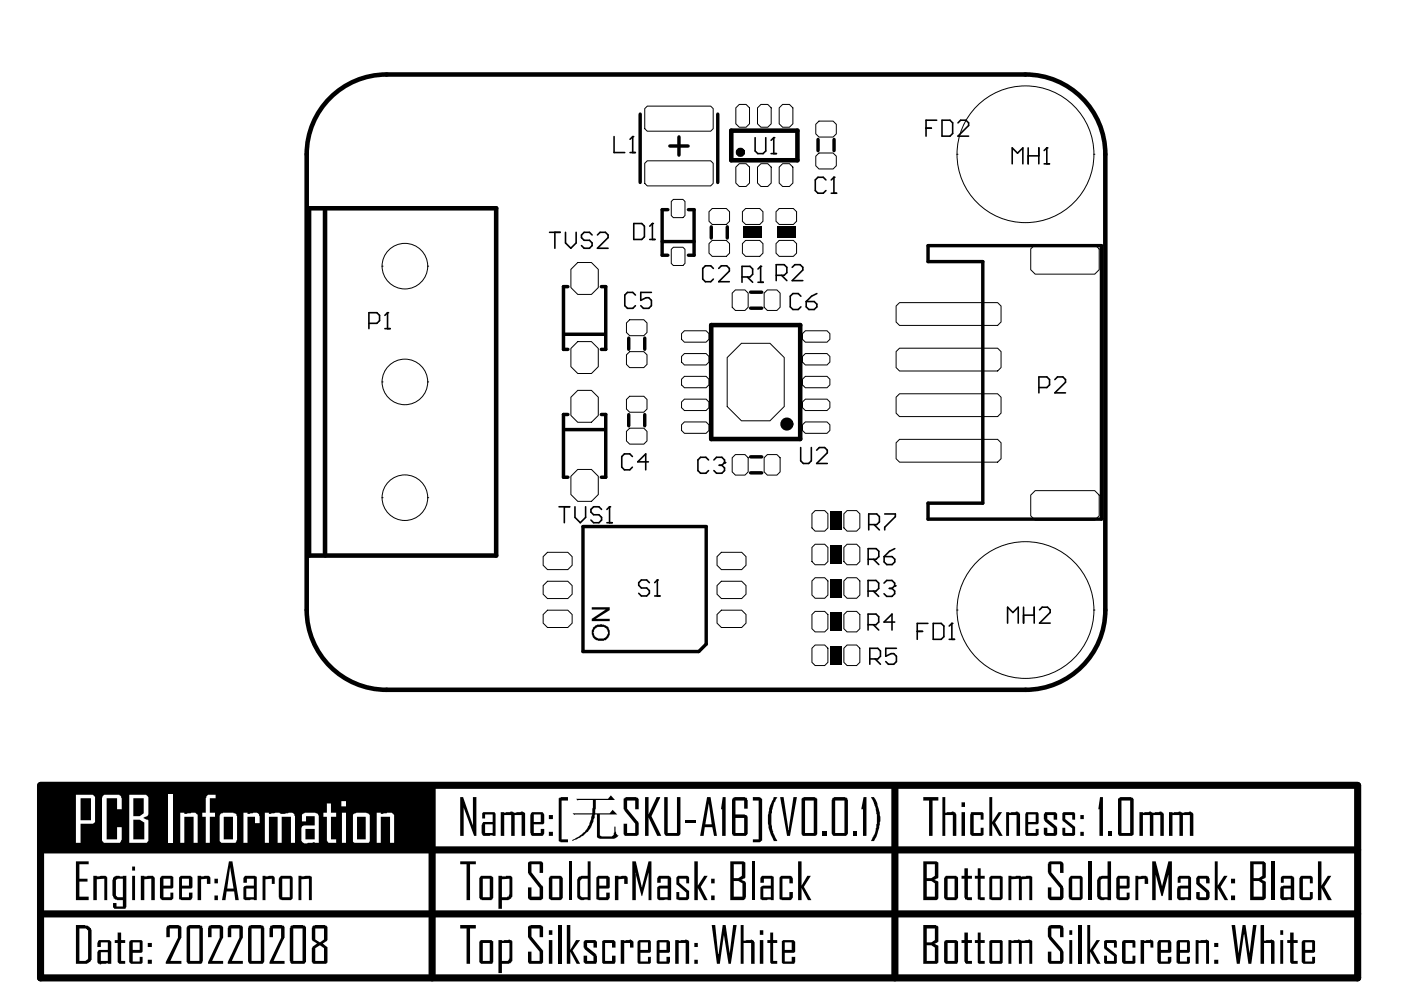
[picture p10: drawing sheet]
<svg xmlns="http://www.w3.org/2000/svg" width="297mm" height="210mm" viewBox="0 0 297 210" stroke-linecap="round" stroke-linejoin="round" font-family="sans-serif">
<path d="M8.6 166.6v40.7h279.3v-40.7M8.6 166.5h279.3M91.6 166.6v40.7M189.7 166.6v40.7M8.6 193.8h279.3M8.6 180.2h279.3" fill="none" stroke="#000" stroke-width="1.5"/>
<g fill="#000">
<path d="M16.1 182.6h2.7v.6h-2v3.1h1.8v.6h-1.8v3.2h2v.7h-2.7zM19.8 185.7h.7v.1l1.4-.1a.67 .67 0 0 1 .8 .6v4.5h-.6v-4.5l-1.6 .1v4.4h-.7zM29.9 185.7l1.2 .1a1.24 1.24 0 0 1 1.7 .4v4.6h-.7v-4.5l-1.5 .1v4.4h-.7zM41.9 185.7h.7v.1l1.1-.1a.67 .67 0 0 1 .9 .6v1.1h-.7v-1.1l-1.3 .1v4.4h-.7zM55.7 185.7h.6v.1l1.1-.1a.67 .67 0 0 1 .8 .6v1.1h-.6v-1.1l-1.3 .1v4.4h-.6zM63.3 185.7h.6v.1l1.2-.1a.69 .69 0 0 1 1 .5v4.6h-.6v-4.5l-1.6 .1v4.4h-.6zM24.9 197.7h.8v1.6h.8v.6h-.8v3.8h.8v.6h-1.2l-.4-.3v-4.1h-.6v-.6h.6zM35.4 196.4l.5-.3h1.9l.4 .1 .3 .4v2.2l-2.4 4.9h2.4v.6h-3.4v-.3l2.6-5.2v-1.9h-1.7v1.8h-.7v-2.1h.1zM44.2 196.4l.5-.3h2l.4 .1 .2 .4v2.2l-2.3 4.9h2.3v.6h-3.2v-.3l2.5-5.2v-1.9h-1.7v1.8h-.8zM48.4 196.4l.5-.3h2l.6 .4v2.3l-2.3 4.9h2.3v.6h-3.2v-.3l2.5-5.2v-1.9h-1.8v1.8h-.7zM57.3 196.4l.5-.2v-.1h1.9l.6 .4v2.3l-2.3 4.9h2.3v.6h-3.2v-.3l2.5-5.2v-1.9h-1.7v1.8h-.8z"/>
<path d="M24.1 185.9l.5-.2 .8 .1 1.4-.1v6.4a.49 .49 0 0 1-.6 .6h-1.9a.82 .82 0 0 1-.3-1.1v-.1h.7v.7h1.4v-1.4l-1.6-.1-.4-.2-.3-.6v-3.3zM24.6 186.6v3.3l.3 .3h1.2v-3.9h-1.2z"/>
<path d="M28 183.7h.6v.9h-.6zM28 185.7h.6v5.1h-.6z"/>
<path d="M34 185.9l.3-.2h1.8a.49 .49 0 0 1 .6 .6v1.8l-.2 .3h-1.8v1.8h1.4v-.9h.6v1.2l-.3 .3h-2l-.5-.4v-4.2zM34.7 186.3v1.5h1.4v-1.5z"/>
<path d="M38 186.1l.3-.4h1.9a.61 .61 0 0 1 .6 .6v1.8l-.2 .3h-2v1.8h1.5v-.9h.7v.9a.61 .61 0 0 1-.6 .6h-1.7l-.5-.2zM38.6 186.3v1.5h1.5v-1.5z"/>
<path d="M45.5 186.3h.7v1h-.7zM45.5 189.9h.7v.9h-.7z"/>
<path d="M48.5 182.6h.8l1.3 8.2h-.7l-.3-1.8h-1.6l-.2 1.8h-.7zM48.8 183.9l-.6 4.5h1.3z"/>
<path d="M51.6 186.1l.4-.4h1.8a.49 .49 0 0 1 .6 .6v4.5h-.6v-.1l-1.3 .1a.62 .62 0 0 1-.9-.4v-2.3l.1-.2 2.1-.1v-1.5h-1.5v.9h-.7zM52.2 188.4v1.8h1.6v-1.8z"/>
<path d="M59.2 186.1l.4-.4h1.8a.49 .49 0 0 1 .7 .6v4.2l-.4 .3h-2l-.3-.1-.3-.5v-3.9zM59.8 186.3v3.9h1.6v-3.9z"/>
<path d="M16.1 196.1h2v.1h.2a1.38 1.38 0 0 1 1.1 1v5.7a1.3 1.3 0 0 1-1.5 1.4h-1.8zM16.8 196.9v6.8h1.4v-.1a.66 .66 0 0 0 .5-.7v-5.2a.49 .49 0 0 0-.4-.7l-.1-.1z"/>
<path d="M20.8 199.6l.2-.3h2.2l.4 .4v4.6l-1-.1-1.5 .3-.5-.4v-2.3l.3-.4h2v-1.6h-1.5v1h-.8zM21.4 201.9v1.8h1.5v-1.8z"/>
<path d="M27.5 199.4l.3-.1h1.8a.49 .49 0 0 1 .6 .6v1.9l-.2 .2h-1.9v1.9h1.5v-1h.6v.8a.49 .49 0 0 1-.6 .6h-1.8l-.4-.3v-4.3zM28.1 199.8v1.6h1.5v-1.6z"/>
<path d="M31.3 199.9h.9v.9h-.9zM31.3 203.5h.9v.8h-.9z"/>
<path d="M39.7 196.4l.5-.3h2.2v.1a.43 .43 0 0 1 .5 .5h.1v7.2l-.4 .4h-2.7l-.3-.3v-7.4h.1zM40.3 196.9v6.8h2v-6.8z"/>
<path d="M52.7 196.4l.5-.3h2.2v.1l.5 .2 .1 .3v7.2l-.3 .4h-2.7l-.4-.4v-7.2zM53.3 196.9v6.8h2v-6.8z"/>
<path d="M61.6 196.4l.5-.2v-.1h2.2v.1h.3l.3 .4v7.1a.61 .61 0 0 1-.6 .6h-2.5l-.2-.2-.2-.4v-7h.2zM62.2 196.9v6.8h1.9v-6.8z"/>
<path d="M66.2 196.4l.5-.2v-.1h2.2l.5 .4v2.8l-.1 .3-.9 .5 1 .7v3.1a.47 .47 0 0 1-.6 .4h-2.3l-.4-.3v-3l.3-.3 .8-.6-.8-.5-.3-.4v-2.5zM66.8 196.9v2.3l1 .6 .9-.6v-2.3zM66.8 201v2.7h1.9v-2.7l-.9-.6z"/>
</g>
<path d="M8.6 166.9h82.5v13.3h-82.5z" fill-rule="evenodd" fill="#000"/>
<g fill="#fff">
<path d="M21.8 168.8l.3-.3h3a.8 .8 0 0 1 .7 .7v2.4h-1v-2.4h-2.2v8.8h2.2v-2.6h1v2.7h-.1a.63 .63 0 0 1-.8 .6h-2.9l-.4-.5v-9.1z"/>
<path d="M35.8 168.5h.8v10.2h-.8z"/>
<path d="M38.2 172.3h.9v.3l1.6-.3a.88 .88 0 0 1 1.2 .6v5.8h-.9v-5.5h-1.9v5.5h-.9z"/>
<path d="M43.7 168.9l.4-.4h1.6v.7h-1.2v3.1h1.1v.9h-1.1v5.5h-.9v-5.5h-.7v-.9h.7v-3.1z"/>
<path d="M51.6 172.3h.9v.3l1.1-.2a.94 .94 0 0 1 1.5 .7v1.4h-1v-1.3h-1.6v5.5h-.9z"/>
<path d="M56.2 172.3h.8v.3l1.4-.3h.8l.3 .3 1.6-.2a.94 .94 0 0 1 1.4 .7v5.6h-.8v-5.5h-2v5.5h-.8v-5.5h-1.9v5.5h-.8z"/>
<path d="M69.3 170.4h.9v1.9h1.1v.9h-1.1v4.8h1.1v.7h-1.3a.64 .64 0 0 1-.7-.7v-4.8h-.7v-.9h.7z"/>
<path d="M79.9 172.3h.8v.3l1.6-.3a.86 .86 0 0 1 1.3 .8v5.6h-.9v-5.5h-2v5.5h-.8z"/>
<path d="M16.1 168.5h3.3a.87 .87 0 0 1 .8 .7v4.7a.64 .64 0 0 1-.8 .7h-2.3v4.1h-1zM17.1 169.2v4.7h2.2v-4.7z"/>
<path d="M27.4 168.5h3.6l.5 .5v3.7l-.3 .4-.8 .3 1.1 .5v4.2a.63 .63 0 0 1-.8 .6h-3.3zM28.3 169.2v3.9h1.3l.9-.7v-3.2zM28.3 173.8v4.2h2.3v-3.6l-1-.6z"/>
<path d="M46.7 172.6l.6-.3h2.2l.6 .4 .2 .4v5l-.3 .5-.1 .1h-2.6a.64 .64 0 0 1-.7-.7v-5.1zM47.4 173.2v4.8h2v-4.8z"/>
<path d="M64.1 172.6l.5-.3h2.2a.85 .85 0 0 1 .8 .9v5.5h-.9v-.1l-1.4 .1a.95 .95 0 0 1-1.4-.6v-2.3a.64 .64 0 0 1 .7-.8h2.1v-1.9h-1.8v1.1h-.9zM64.8 175.8v2.2h1.9v-2.2z"/>
<path d="M72.4 169.9h1v1.1h-1zM72.5 172.3h.9v6.4h-.9z"/>
<path d="M75 172.6l.6-.3h2.1a.85 .85 0 0 1 .7 .9v4.8a.56 .56 0 0 1-.1 .6 .56 .56 0 0 1-.6 .1h-2.1a.56 .56 0 0 1-.6-.1 .56 .56 0 0 1-.2-.6v-5.2zM75.7 173.2v4.8h1.8v-4.8z"/>
</g>
<g fill="#000">
<path d="M125.5 128.7h3.8v.7l-3 1.8h3v.5h-3.8v-.5l2.9-2h-2.9zM97.6 169h.6l2.1 6v-6h.7v8.2h-.5l-2.2-6v6h-.7zM106.2 172.2h.7v.1l1.1-.1a.95 .95 0 0 1 1.1 .1l1.1-.1a.68 .68 0 0 1 1.1 .5v4.5h-.7v-4.4h-1.5v4.4h-.7v-4.4h-1.5v4.4h-.7zM118.5 169.2l.4-.2h1.5v.7h-1.3v8.3h1.3v.6h-1.6l-.3-.3zM122.1 169.4h6.8l.6-.8 .9 1h-4.1v1.9l-.1 .2v.7h3.1l.6-.7 1 1h-3.7v4.4l.4 .2h1.9a.63 .63 0 0 0 .6-.7l.2-.1v-1.2h.2v.1a2.14 2.14 0 0 0 .5 1.7h.1l-.1 .2-.7 .5h-2.9a.68 .68 0 0 1-.8-.7v-4.4h-.4a9.3 9.3 0 0 1-1.6 3.7l-1.6 1.2-1.6 .7-.1-.2a6.7 6.7 0 0 0 3.7-3.3l.6-2.1h-3.7l-.1 .1-.4-.4h4.2l.1-2.8h-3.1l-.1 .1zM132.2 169.4l.5-.4h2.2l.5 .4v2.2h-.7v-1.9h-1.7v1.8l2.4 2.9v2.3a.47 .47 0 0 1-.6 .5h-2.1a.47 .47 0 0 1-.5-.6v-2h.8v2h1.7v-2l-2.5-3zM136.8 169h.7v3.7l1.7-3.7h.8l-1.9 4.1 2.1 4.1h-.9l-1.8-3.9v3.9h-.7zM140.8 169h.8v7.6h1.9v-7.6h.8v7.6a.49 .49 0 0 1-.7 .6h-2.4l-.4-.5zM145.4 173.8h2.2v.6h-2.2zM153.2 169h.6v8.2h-.7v-5.6h-.2zM159.6 169h1.5l.5 .5v8.7l-.5 .4h-1.5v-.6h1.3v-8.3h-1.3zM164 169h.8l-.4 .9a7.1 7.1 0 0 0-.8 4.1v.2a6.9 6.9 0 0 0 .9 3.6l.3 .5h-.8a8.9 8.9 0 0 1-.1-8.8z"/>
<path d="M165.4 169h.7l1 7.1 1.1-7.1h.8l-1.5 8.2h-.6zM174.4 176.4h.8v.8h-.8zM180.9 176.4h.7v.8h-.7zM183.1 169h.6v8.2h-.7v-5.6h-.4zM184.7 169h.6a11.6 11.6 0 0 1 1.4 5.2l-.3 .9a8.3 8.3 0 0 1-1.1 3.2h-.6v-.1a9.3 9.3 0 0 0 .9-7.1zM195.8 169h3.1v.7h-1.2v7.5h-.7v-7.5h-1.2zM199.8 169h.6v3.3l1-.1a1.13 1.13 0 0 1 1.2 .1l.2 .4v4.5h-.8v-4.4h-1.6v4.4h-.6zM205.8 172.3l.1-.1h2a.49 .49 0 0 1 .6 .6v1h-.6v-1h-1.5v3.8h1.5v-1.1h.6v1.1a.49 .49 0 0 1-.6 .6h-1.8l-.4-.3v-4.2zM209.8 169h.6v5.3l1.3-2.1h.8l-1.5 2.2 1.6 2.8h-.8l-1.4-2.6v2.6h-.6zM213.3 172.2h.6v.1l1.3-.1a.76 .76 0 0 1 .9 .1v.3h.2v4.6h-.8v-4.4h-1.6v4.4h-.6zM221.6 172.2h2.2l.3 .4v1.2h-.7v-1h-1.4v.9l2 1.6 .1 1.3a.49 .49 0 0 1-.6 .6h-1.8l-.4-.3v-1.4h.7v1.1h1.4v-1l-2-1.6-.1-1.3zM225.2 172.4l.3-.2h1.8a.49 .49 0 0 1 .6 .6v1h-.6v-1h-1.4v.9l1.9 1.4 .1 1.5a.49 .49 0 0 1-.6 .6h-1.4a.49 .49 0 0 1-.7-.6v-1.1h.7v1.1h1.4v-1l-1.9-1.4-.2-.3z"/>
<path d="M233.2 169h.6v8.2h-.7v-5.6h-.2zM235.1 176.4h.7v.8h-.7zM241.6 172.2l1 .1 1.4-.2 .3 .2h.5l1.5-.2 .3 .2 .1 .3v4.6h-.7v-4.4h-1.5v4.4h-.7v-4.4h-1.5v4.4h-.7zM247.9 172.2l.9 .1 1.5-.2 .3 .2h.4l1.5-.2 .4 .2 .1 .3v4.6h-.7v-4.4h-1.5v4.4h-.7v-4.4h-1.5v4.4h-.7zM97.6 182.6h3.3v.6h-1.2v7.6h-.8v-7.6h-1.3zM97.6 196.1h3.3v.8h-1.2v7.4h-.8v-7.4h-1.3zM111.9 182.9l.4-.3h2.2a.49 .49 0 0 1 .6 .6v1.9h-.7v-1.9h-1.7v1.8l2.4 3v2.2a.61 .61 0 0 1-.6 .6h-1.9a.61 .61 0 0 1-.7-.6v-2.1h.8v2h1.7v-1.8l-2.5-3.2zM120.5 182.6h.7v8.2h-.7zM130.4 185.7h.7v.1l1.1-.1a.67 .67 0 0 1 .9 .6v1.1h-.8v-1.1l-1.2 .1v4.4h-.7zM134.1 182.6h.7l1.4 5.5 1.3-5.5h.6v8.2h-.6v-5.8l-1.3 5h-.2l-1.3-5 .1 .4v5.4h-.7zM143.4 186.1l.4-.4h1.7a.49 .49 0 0 1 .6 .6v1h-.6v-1h-1.5v.9l2.1 1.7v1.6l-.4 .3h-1.8l-.5-.2v-1.5h.6v1.1h1.5v-.9l-2.1-1.8zM147.2 182.6h.7v5.2l1.4-2.1h.7l-1.4 2.3 1.4 2.8h-.7l-1.4-2.5v2.5h-.7z"/>
<path d="M150.9 196.1h.7l.8 6.5 .8-6.5h.6l.9 6.5 .7-6.5h.8l-1.2 8.2h-.5l-1-6.6-.9 6.6h-.6zM159.4 182.6h.6v8.2h-.6zM165.3 186.1l.3-.4h2l.4 .2 .1 1.4h-.7v-1h-1.5v3.9h1.5v-1.1h.7v1.3l-.2 .3-.3 .1h-1.8l-.5-.2zM169.2 182.6h.7v5.2l1.3-2.1h.7l-1.5 2.3 1.6 2.8h-.7l-1.4-2.5v2.5h-.7zM204.5 184.1h.7v1.6h.9v.6h-.9v3.9h.9v.6h-1l-.4-.1-.2-.3v-4.1h-.6v-.6h.6zM207.3 184.1h.6v1.6h.9v.6h-.9v3.9h.9v.6h-1l-.5-.2v-4.3h-.6v-.6h.6zM213.8 185.7h.6v.1l2-.1 .2 .2 1.4-.2a.62 .62 0 0 1 .9 .5v4.6h-.7v-4.5l-1.6 .1v4.4h-.6v-4.5l-1.6 .1v4.4h-.6zM222.3 182.9l.2-.3h2.5l.5 .5v2h-.7v-1.9h-1.9v1.8l2.5 2.9 .1 .4v2.1l-.5 .4h-2.3l-.5-.4v-2.3h.7v2h1.9v-1.8l-2.5-3-.1-.3v-1.9h.1zM230.8 182.6h.7v8.2h-.7zM240.7 185.7h.6v.1l1.1-.1a.87 .87 0 0 1 1 .6v1.1h-.7v-1.1l-1.4 .1v4.4h-.6zM244.3 182.6h.7l1.4 5.5 1.3-5.5h.8v8.2h-.8v-5.6l.2-.2-1.4 5h-.2l-1.4-5 .1 .1v5.7h-.7zM253.8 185.9l.2-.2h2l.5 .5v1.1h-.8v-1h-1.3v.9l2.1 1.9v1.3l-.5 .4h-1.9l-.5-.3v-1.4h.8v1.1h1.3v-.9l-2.1-1.9z"/>
<path d="M257.6 182.6h.6v5.2l1.3-2.1h.8l-1.5 2.3 1.6 2.8h-.8l-1.4-2.5v2.5h-.6zM261.1 196.1h.8l.7 6.5 .9-6.5h.6l.8 6.5 .8-6.5h.7l-1.1 8.2h-.6l-.9-6.6-1 6.6h-.6zM269.6 182.6h.7v8.2h-.7zM275.6 185.9l.3-.2h1.8a.49 .49 0 0 1 .6 .6v1h-.6v-1h-1.5v3.9h1.5v-1.1h.6v1.1a.61 .61 0 0 1-.6 .6h-1.7l-.5-.4v-4.2zM279.4 182.6h.8v5.2l1.3-2.1h.8l-1.5 2.3 1.6 2.8h-.9l-1.3-2.5v2.5h-.8zM111.9 196.5l.7-.4h2l.5 .4v2.2h-.7v-1.8h-1.7v1.7l2.4 2.9v2.4a.47 .47 0 0 1-.6 .4h-2.1a.47 .47 0 0 1-.5-.6v-1.9h.8v1.9h1.7v-1.9l-2.5-3.1zM118.3 196.1h.8v8.2h-.8zM120.2 196.1h.7v5.3l1.2-2.1h.9l-1.6 2.2 1.6 2.8h-.7l-1.4-2.5v2.5h-.7zM123.9 199.4l.2-.1h2.1l.4 .4v1.2h-.8v-1h-1.3v.9l1.9 1.6 .2 1.3a.49 .49 0 0 1-.6 .6h-1.9l-.4-.3v-1.4h.8v1.1h1.3v-.9l-1.8-1.5-.3-.4zM127.7 199.6l.2-.3h2.2l.4 .4v1.2h-.7v-1h-1.5v3.8h1.5v-1.1h.7v1.1a.49 .49 0 0 1-.6 .6h-1.6a.49 .49 0 0 1-.6-.6zM131.6 199.3h.7v.1l1-.1a.78 .78 0 0 1 1 .5v1.1h-.7v-1h-1.3v4.4h-.7zM143.2 199.3h.7v.1l1.1-.1a.76 .76 0 0 1 1 .1l.1 .2v4.7h-.7v-4.4h-1.5v4.4h-.7z"/>
<path d="M157 196.1h.7v3.3l1.4-.1a.7 .7 0 0 1 .9 .5v4.5h-.7v-4.4h-1.6v4.4h-.7zM163.3 197.7h.6v1.6h.9v.6h-.9v3.8h.9v.6h-1.2l-.3-.2v-4.2h-.6v-.6h.6zM204.5 197.7h.7v1.6h.9v.6h-.9v3.8h.9v.6h-1.3l-.3-.4v-4h-.6v-.6h.6zM207.3 197.7h.6v1.6h.9v.6h-.9v3.8h.9v.6h-1.3l-.2-.2v-4.2h-.6v-.6h.6zM213.8 199.3h.6v.1l1.5-.2 .6 .2 1.6-.2 .5 .1 .3 .3v4.7h-.7v-4.4h-1.6v4.4h-.6v-4.4h-1.6v4.4h-.6zM222.3 196.4l.5-.3h2.1v.1l.5 .2 .1 2.3h-.7v-1.8h-1.9v1.7l2.3 2.7 .3 .5v2.1l-.4 .4h-2.6l-.3-.4v-2.1h.7v1.9h1.9v-1.9l-2.4-2.7-.2-.5zM228.6 196.1h.7v8.2h-.7zM230.5 196.1h.6v5.3l1.4-2.1h.7l-1.4 2.2 1.6 2.8h-.8l-1.5-2.5v2.5h-.6zM234.1 199.6l.2-.3h1.9a.49 .49 0 0 1 .6 .6v1h-.6v-1h-1.5v.9l2.1 1.7v1.2a.49 .49 0 0 1-.6 .6h-1.9l-.2-.2v-1.5h.6v1.1h1.5v-.9l-2-1.5-.1-.3zM238 199.4l.3-.1h1.8a.49 .49 0 0 1 .6 .6v1h-.6v-1h-1.5v3.8h1.5v-1.1h.6v1.1a.49 .49 0 0 1-.6 .6h-1.8l-.4-.3v-4.3zM241.8 199.3l1.1 .1 1.1-.2 .5 .4v1.3h-.6v-1h-1.3v4.4h-.8zM253.5 199.3h.6v.1l1.5-.1a.55 .55 0 0 1 .7 .5v4.5h-.6v-4.4h-1.6v4.4h-.6z"/>
<path d="M267.3 196.1h.7v3.3l1.1-.1a.76 .76 0 0 1 1 .1l.1 .2v4.7h-.7v-4.4h-1.5v4.4h-.7zM273.5 197.7h.8v1.6h.8v.6h-.8v3.8h.8v.6h-1.3l-.3-.2v-4.2h-.6v-.6h.6z"/>
<path d="M125.7 133l.1-.1a2.71 2.71 0 0 1 2.6-.3v.1a.85 .85 0 0 1 .7 .8 1.79 1.79 0 0 1-.3 1.9 1.79 1.79 0 0 1-1.9 .5 1.81 1.81 0 0 1-1.2-2.7zM126 133.5a1.37 1.37 0 0 0 .2 1.5 1.37 1.37 0 0 0 1.5 .4 1.34 1.34 0 0 0 .8-2.2h-.1a2.6 2.6 0 0 0-2-.2z"/>
<path d="M102.2 172.4l.3-.2h1.9a.49 .49 0 0 1 .7 .6v4.4h-.7v-.1l-1.3 .1a.62 .62 0 0 1-.9-.5h-.1l.1-2.2 .3-.2h1.9v-1.6h-1.5v.8h-.7zM102.9 174.8v1.8h1.5v-1.8z"/>
<path d="M112.6 172.4l.2-.2h2.2l.3 .2 .1 .3v1.8l-.3 .3h-1.9v1.8h1.4v-.8h.8v.9l-.4 .5h-2.2l-.2-.2-.2-.4v-3.9h.2zM113.2 172.7v1.6h1.4v-1.6z"/>
<path d="M116.4 172.8h.8v.9h-.8zM116.4 176.4h.8v.8h-.8z"/>
<path d="M149.9 169h.8l1.3 8.2h-.6l-.4-1.8h-1.6l-.2 1.8h-.8zM150.3 170.4l-.8 4.4h1.4z"/>
<path d="M155.3 169.2l.4-.2h2.2l.5 .2 .1 2.3h-.7v-1.8h-1.9v3h2l.4 .1 .2 .4v3.7l-.4 .3h-2.5l-.4-.3v-7.4h.1zM155.9 173.4v3.2h1.9v-3.2z"/>
<path d="M169.9 169.4l.5-.4h2.4l.5 .4v7.2a.49 .49 0 0 1-.7 .6h-2.2a.47 .47 0 0 1-.5-.6zM170.7 169.7v6.9h1.8v-6.9z"/>
<path d="M176.5 169.2l.3-.2h2.4l.5 .2 .1 .4v7a.61 .61 0 0 1-.6 .6h-2.5l-.4-.5v-7.1zM177.1 169.7v6.9h1.9v-6.9z"/>
<path d="M203.9 170.1h.7v1h-.7zM203.9 172.2h.7v5h-.7z"/>
<path d="M217.5 172.3l.1-.1h2a.49 .49 0 0 1 .6 .6v1.7l-.2 .3h-2v1.8h1.6v-.8h.6v.8a.49 .49 0 0 1-.6 .6h-1.6a.49 .49 0 0 1-.6-.6v-4zM218 172.7v1.6h1.6v-1.6z"/>
<path d="M229.1 172.8h.7v.9h-.7zM229.1 176.4h.7v.8h-.7z"/>
<path d="M237 169.4l.5-.4h2.4l.5 .4v7.3a.47 .47 0 0 1-.7 .5h-2.2a.47 .47 0 0 1-.5-.6zM237.8 169.7v6.9h1.8v-6.9z"/>
<path d="M101.7 185.9l.3-.2h2a.61 .61 0 0 1 .6 .6v3.9a.61 .61 0 0 1-.6 .6h-1.9l-.5-.4v-4.2zM102.4 186.3v3.9h1.4v-3.9z"/>
<path d="M105.7 185.7h.7v.1l1.4-.1a.67 .67 0 0 1 .8 .6v3.8l-.3 .5-.5 .2h-1.4v1.9h-.7zM106.4 186.4v3.8h1.1l.4-.2 .1-.4v-3.3z"/>
<path d="M116.4 197.2h.7v1h-.7zM116.4 199.3h.7v5h-.7z"/>
<path d="M116.5 185.9l.2-.2h2.1l.4 .2 .1 .3v4.2l-.2 .3-.3 .1h-1.9l-.5-.3v-4.3zM117.1 186.3v3.9h1.5v-3.9z"/>
<path d="M124.6 182.6h.6v8.2l-1-.1a1.37 1.37 0 0 1-1.8-.6v-3.7l.2-.5 .7-.2h1.3zM123 186.7v2.9a.74 .74 0 0 0 1.1 .6h.5v-3.9h-1.2z"/>
<path d="M126.4 186.1l.4-.4h1.9a.61 .61 0 0 1 .6 .6v1.8l-.3 .3h-1.9v1.8h1.4v-.9h.8v.9a.61 .61 0 0 1-.6 .6h-1.8l-.5-.2zM127.1 186.3v1.5h1.4v-1.5z"/>
<path d="M139.5 185.9l.2-.2h2.1l.5 .5v4.6h-.7v-.1l-1.3 .1a.72 .72 0 0 1-1-.6v-2.1l.5-.3h1.8v-1.5h-1.5v.9h-.8zM140 188.4v1.8h1.6v-1.8z"/>
<path d="M150.8 186.3h.7v1h-.7zM150.8 189.9h.7v.9h-.7z"/>
<path d="M154.8 182.6h2.6a.49 .49 0 0 1 .6 .6v2.9l-.8 .5 .7 .2 .2 .4v3l-.1 .4-.3 .2h-2.9zM155.6 183.2v3h1l.7-.5v-2.5zM155.6 186.8v3.3h1.8v-2.8l-.8-.5z"/>
<path d="M161.1 197.2h.7v1h-.7zM161.1 199.3h.7v5h-.7z"/>
<path d="M161.2 186.1l.4-.4h1.8a.49 .49 0 0 1 .6 .6v4.5h-.6v-.1l-1.2 .1a.69 .69 0 0 1-1-.4v-2.3l.5-.3h1.7v-1.5h-1.4v.9h-.8zM161.8 188.4v1.8h1.6v-1.8z"/>
<path d="M195.8 182.6h2.5a.49 .49 0 0 1 .6 .6v2.9l-.8 .5 .8 .3v3.3a.49 .49 0 0 1-.6 .6h-2.5zM196.5 183.2v3h1l.7-.5v-2.5zM196.5 186.8v3.3h1.7v-2.8l-.7-.5z"/>
<path d="M200.3 185.9l.2-.2h2a.61 .61 0 0 1 .6 .6v3.9a.61 .61 0 0 1-.6 .6h-1.8l-.5-.4v-4.2zM200.9 186.3v3.9h1.5v-3.9z"/>
<path d="M209.8 186.1l.3-.4h1.9a.49 .49 0 0 1 .6 .6v4.2l-.4 .3h-1.9l-.5-.2zM210.4 186.3v3.9h1.6v-3.9z"/>
<path d="M226.7 197.2h.6v1h-.6zM226.7 199.3h.6v5h-.6z"/>
<path d="M226.7 186.1l.4-.4h1.8a.49 .49 0 0 1 .6 .6v4.2l-.3 .3h-2l-.5-.2-.1-.4v-3.9zM227.3 186.3v3.9h1.6v-3.9z"/>
<path d="M234.8 182.6h.8v8.2l-1.4-.1a1.05 1.05 0 0 1-1.1 0 1.05 1.05 0 0 1-.5-1v-3.1l.1-.3a.94 .94 0 0 1 1-.6h1.1zM233.4 186.6v3a.63 .63 0 0 0 .7 .6h.7v-3.9h-1.1z"/>
<path d="M236.8 185.9l.2-.2h1.9a.49 .49 0 0 1 .6 .6v1.8l-.2 .3h-1.9v1.8h1.5v-.9h.6v1.2l-.4 .3h-1.9l-.5-.4v-4.2zM237.4 186.3v1.5h1.5v-1.5z"/>
<path d="M249.7 186.1l.4-.4h2.1l.3 .4v4.7l-1.2-.1a1.24 1.24 0 0 1-1.7-.3l.1-2.4 .5-.2h1.7v-1.5h-1.6v.9h-.6zM250.3 188.4v1.8h1.6v-1.8z"/>
<path d="M261 186.3h.9v1h-.9zM261 189.9h.9v.9h-.9z"/>
<path d="M265.1 182.6h2.9l.4 .4v3.1l-.9 .5 .9 .3v3.6l-.5 .3h-2.8zM265.8 183.2v3h1.1l.7-.5v-2.5zM265.8 186.8v3.3h1.8v-2.8l-.7-.5z"/>
<path d="M271.4 197.2h.7v1h-.7zM271.4 199.3h.7v5h-.7z"/>
<path d="M271.7 185.8l.2-.1h1.9a.61 .61 0 0 1 .6 .6v4.5h-.7v-.1l-1.3 .1a.68 .68 0 0 1-1-.6v-1.9l.2-.3 .5-.2h1.6v-1.5h-1.5v.9h-.6zM272.2 188.4v1.8h1.5v-1.8z"/>
<path d="M101.7 199.4l.3-.1h2a.61 .61 0 0 1 .6 .6v3.8a.49 .49 0 0 1-.6 .6h-2l-.4-.3v-4.3zM102.4 199.9v3.8h1.4v-3.8z"/>
<path d="M105.7 199.3h.7v.1l1.1-.1a.76 .76 0 0 1 1 .1l.1 .2v3.6a.92 .92 0 0 1-1.1 1.1h-1.1v2h-.7zM106.4 199.9v3.8h1.2l.4-.5v-3.3z"/>
<path d="M135.3 199.4l.2-.1h1.9a.49 .49 0 0 1 .6 .6v1.9l-.2 .2h-2v1.9h1.6v-1h.6v.8a.49 .49 0 0 1-.6 .6h-1.6a.49 .49 0 0 1-.6-.6v-4zM135.8 199.8v1.6h1.6v-1.6z"/>
<path d="M139.2 199.6l.3-.3h2.2l.4 .4v2.1l-.3 .2h-2v1.9h1.5v-1h.8v.8a.49 .49 0 0 1-.7 .6h-1.9l-.3-.2zM139.8 199.8v1.6h1.5v-1.6z"/>
<path d="M147.2 199.9h.7v.9h-.7zM147.2 203.5h.7v.8h-.7z"/>
<path d="M165.8 199.6l.2-.3h2.2l.4 .4v2.1l-.3 .2h-1.9v1.9h1.5v-1h.7v.8a.49 .49 0 0 1-.6 .6h-1.6a.49 .49 0 0 1-.6-.6zM166.4 199.8v1.6h1.5v-1.6z"/>
<path d="M195.8 196.1h2.7l.4 .4v3.2l-.8 .4 .8 .4v3.4a.47 .47 0 0 1-.6 .4h-2.5zM196.5 196.9v2.9h1l.7-.5v-2.4zM196.5 200.4v3.3h1.7v-2.8l-.7-.5z"/>
<path d="M200.3 199.4l.2-.1h2a.61 .61 0 0 1 .6 .6v3.8a.49 .49 0 0 1-.6 .6h-2l-.3-.3v-4.3zM200.9 199.9v3.8h1.5v-3.8z"/>
<path d="M209.8 199.6l.2-.3h2a.49 .49 0 0 1 .6 .6v3.8a.49 .49 0 0 1-.6 .6h-1.6a.49 .49 0 0 1-.6-.6zM210.4 199.9v3.8h1.6v-3.8z"/>
<path d="M245.5 199.6l.3-.3h2.2l.2 .3 .1 .2v2l-.2 .2h-2v1.9h1.5v-1h.7v1l-.3 .4h-2.2l-.3-.2-.1-.2v-4.1zM246.1 199.8v1.6h1.5v-1.6z"/>
<path d="M249.6 199.4l.2-.1h1.9a.49 .49 0 0 1 .6 .6v1.9l-.3 .2h-1.8v1.9h1.5v-1h.6v.8a.49 .49 0 0 1-.6 .6h-2l-.3-.2v-4.4zM250.2 199.8v1.6h1.5v-1.6z"/>
<path d="M257.4 199.9h.9v.9h-.9zM257.4 203.5h.9v.8h-.9z"/>
<path d="M276.1 199.4l.3-.1h1.8a.49 .49 0 0 1 .6 .6v1.9l-.2 .2h-1.9v1.9h1.5v-1h.6v.8a.49 .49 0 0 1-.6 .6h-1.8l-.4-.3v-4.3zM276.7 199.8v1.6h1.5v-1.6z"/>
<circle cx="134.1" cy="29" r=".17"/>
<circle cx="164.1" cy="29.2" r=".17"/>
<circle cx="176.8" cy="37.6" r=".17"/>
<circle cx="221.9" cy="31.4" r=".17"/>
<circle cx="138.3" cy="47.4" r=".17"/>
<circle cx="161.3" cy="56.5" r=".17"/>
<circle cx="82.2" cy="66.3" r=".17"/>
<circle cx="153.6" cy="98.1" r=".17"/>
<circle cx="129.2" cy="107.4" r=".17"/>
<circle cx="139.4" cy="123" r=".17"/>
<circle cx="189.7" cy="124.2" r=".17"/>
<circle cx="201.8" cy="132.2" r=".17"/>
</g>
<g fill="none" stroke="#000" stroke-width=".21">
<path d="M136.7 23l.5-.5h13.5l.5 .5v4.3l-.5 .5h-13.5l-.5-.5zM136.7 34.6l.5-.5h13.5l.5 .5v4.3l-.5 .5h-13.5l-.5-.5zM156.7 22.1h1.5l.7 .8v3.4l-.7 .7h-1.5l-.7-.7v-3.4zM156.7 34.7h1.5l.7 .7v3.4l-.7 .7h-1.5l-.7-.7v-3.4zM160.6 22.9l.7-.8h1.5l.7 .8v3.4l-.7 .7h-1.5l-.7-.7zM160.6 35.4l.7-.7h1.5l.7 .7v3.4l-.7 .7h-1.5l-.7-.7zM165.2 22.9l.7-.8h1.5l.7 .8v3.4l-.7 .7h-1.5l-.7-.7zM165.2 35.4l.7-.7h1.5l.7 .7v3.4l-.7 .7h-1.5l-.7-.7zM173 33.1l.6-.7h3l.7 .7v2l-.7 .7h-3l-.6-.7zM173 26.4l.6-.7h3l.7 .7v2l-.7 .7h-3l-.6-.7zM202.9 32.7h.1M202.9 32.7a14.5 14.5 0 0 0 14.5 14.5 14.5 14.5 0 0 0 14.5-14.5"/>
<path d="M202.9 32.7a14.5 14.5 0 0 1 14.5-14.5 14.5 14.5 0 0 1 14.5 14.5M231.9 32.7h.1M81 56.4h.1M81 56.4a4.8 4.8 0 0 0 4.8 4.9 4.8 4.8 0 0 0 4.9-4.9M81 56.4a4.8 4.8 0 0 1 4.8-4.8 4.8 4.8 0 0 1 4.9 4.8M90.7 56.4h.1M121 57.1l1.5-1.4h2.9l1.4 1.4v3.9l-1.4 1.4h-2.9l-1.5-1.4zM142.3 52.9l.5-.5h2l.4 .5v3l-.4 .4h-2l-.5-.4zM142.3 42.7l.5-.4h2l.4 .4v3l-.4 .4h-2l-.5-.4zM150.3 44.9l.7-.7h3l.7 .7v2l-.7 .7h-3l-.7-.7zM151 51h3l.7 .7v2l-.7 .7h-3l-.7-.7v-2zM157.4 51.7l.7-.7h3l.7 .7v2l-.7 .7h-3l-.7-.7z"/>
<path d="M157.4 44.9l.7-.7h3l.7 .7v2l-.7 .7h-3l-.7-.7zM164.5 44.9l.7-.7h3l.7 .7v2l-.7 .7h-3l-.7-.7zM165.2 51h3l.7 .7v2l-.7 .7h-3l-.7-.7v-2zM218.5 52.8l1-1h12.6l.9 1v4.4l-.9 .9h-12.6l-1-.9zM121 73.9l1.5-1.5h2.9l1.4 1.5v3.8l-1.4 1.5h-2.9l-1.5-1.5zM132.8 68.5l.7-.7h3l.7 .7v2l-.7 .7h-3l-.7-.7zM132.8 75.2l.7-.6h3l.7 .6v2.1l-.7 .6h-3l-.7-.6zM145.1 79.8h4.6l.6 .6v1.2l-.6 .6h-4.6l-.6-.6v-1.2zM145.1 70.1h4.6l.6 .6v1.2l-.6 .6h-4.6l-.6-.6v-1.2zM145.1 75h4.6l.6 .6v1.2l-.6 .6h-4.6l-.6-.6v-1.2zM154.2 75.8l3-3h6l3.1 3v10.4l-3.1 3h-6l-3-3zM155.2 62.2l.7-.7h2l.7 .7v2.9l-.7 .7h-2l-.7-.7z"/>
<path d="M162 62.2l.7-.7h2l.7 .7v2.9l-.7 .7h-2l-.7-.7zM170.7 79.8h4.6l.6 .6v1.2l-.6 .6h-4.6l-.6-.6v-1.2zM170.7 70.1h4.6l.6 .6v1.2l-.6 .6h-4.6l-.6-.6v-1.2zM170.7 75h4.6l.6 .6v1.2l-.6 .6h-4.6l-.6-.6v-1.2zM190 74.6l.7-.8h20.8l.7 .8v3.3l-.7 .8h-20.8l-.7-.8zM190 64.9l.7-.7h20.8l.7 .7v3.4l-.7 .7h-20.8l-.7-.7zM81 81h.1M81 81a4.8 4.8 0 0 0 4.8 4.8 4.8 4.8 0 0 0 4.9-4.8M81 81a4.8 4.8 0 0 1 4.8-4.9 4.8 4.8 0 0 1 4.9 4.9M90.7 81h.1M121 84.2l1.5-1.4h2.9l1.4 1.4v3.9l-1.4 1.4h-2.9l-1.5-1.4zM132.8 91.5l.7-.7h3l.7 .7v2l-.7 .7h-3l-.7-.7z"/>
<path d="M132.8 84.7l.7-.7h3l.7 .7v2l-.7 .7h-3l-.7-.7zM144.5 90.1l.6-.6h4.6l.6 .6v1.2l-.6 .6h-4.6l-.6-.6zM145.1 84.6h4.6l.6 .6v1.2l-.6 .6h-4.6l-.6-.6v-1.2zM155.2 97.1l.7-.7h2l.7 .7v3l-.7 .6h-2l-.7-.6zM162 97.1l.7-.7h2l.7 .7v3l-.7 .6h-2l-.7-.6zM170.1 90.1l.6-.6h4.6l.6 .6v1.2l-.6 .6h-4.6l-.6-.6zM170.7 84.6h4.6l.6 .6v1.2l-.6 .6h-4.6l-.6-.6v-1.2zM190 93.9l.7-.7h20.8l.7 .7v3.4l-.7 .7h-20.8l-.7-.7zM190 84.2l.7-.7h20.8l.7 .7v3.4l-.7 .7h-20.8l-.7-.7zM81 105.5h.1M81 105.5a4.8 4.8 0 0 0 4.8 4.9 4.8 4.8 0 0 0 4.9-4.9M81 105.5a4.8 4.8 0 0 1 4.8-4.8 4.8 4.8 0 0 1 4.9 4.8"/>
<path d="M90.7 105.5h.1M115.2 118l.9-.9h4.3l.9 .9v1.9l-.9 .9h-4.3l-.9-.9zM121 101l1.5-1.5h2.9l1.4 1.5v3.8l-1.4 1.5h-2.9l-1.5-1.5zM152 118l.9-.9h4.4l.9 .9v1.9l-.9 .9h-4.4l-.9-.9zM172.1 108.9l.7-.6h2.1l.6 .6v3l-.6 .7h-2.1l-.7-.7zM172.1 116.1l.7-.7h2.1l.6 .7v3l-.6 .6h-2.1l-.7-.6zM178.9 108.9l.7-.6h2l.7 .6v3l-.7 .7h-2l-.7-.7zM178.9 116.1l.7-.7h2l.7 .7v3l-.7 .6h-2l-.7-.6zM218.5 105l1-1h12.6l.9 1v4.4l-.9 .9h-12.6l-1-.9zM115.2 130.3l.9-.9h4.3l.9 .9v1.8l-.9 .9h-4.3l-.9-.9zM115.2 124.2l.9-1h4.3l.9 1v1.8l-.9 .9h-4.3l-.9-.9zM152 130.3l.9-.9h4.4l.9 .9v1.8l-.9 .9h-4.4l-.9-.9z"/>
<path d="M152 124.2l.9-1h4.4l.9 1v1.8l-.9 .9h-4.4l-.9-.9zM172.1 137.4l.7-.6h2.1l.6 .6v3l-.6 .7h-2.1l-.7-.7zM172.1 130.3l.7-.7h2.1l.6 .7v3l-.6 .7h-2.1l-.7-.7zM172.1 123.2l.7-.7h2.1l.6 .7v3l-.6 .6h-2.1l-.7-.6zM178.9 137.4l.7-.6h2l.7 .6v3l-.7 .7h-2l-.7-.7zM178.9 130.3l.7-.7h2l.7 .7v3l-.7 .7h-2l-.7-.7zM178.9 123.2l.7-.7h2l.7 .7v3l-.7 .6h-2l-.7-.6zM202.9 129.3h.1M202.9 129.3a14.5 14.5 0 0 0 14.5 14.5 14.5 14.5 0 0 0 14.5-14.5M202.9 129.3a14.5 14.5 0 0 1 14.5-14.5 14.5 14.5 0 0 1 14.5 14.5M231.9 129.3h.1"/>
</g>
<path d="M69.5 21.3a16.9 16.9 0 0 1 12.5-5.5h135.4a16.9 16.9 0 0 1 17 16.9v96.6a16.9 16.9 0 0 1-17 17h-135.4a16.9 16.9 0 0 1-17-17v-96.6a16.8 16.8 0 0 1 4.5-11.4zM155 27.7h14.1v6.3h-14.1zM65.5 44.2h39.7v73.6h-39.7zM68.9 44.2v73.6M150.8 68.9h18.9v24.2h-18.9z" fill="none" stroke="#000" stroke-width=".97"/>
<path d="M119.7 70.9h8.5M120.4 60.8h-.9v13.3h.9M127.5 60.8h.9v13.3h-.9M119.7 91.1h8.5M120.4 87.9h-.9v13.3h.9M127.5 87.9h.9v13.3h-.9" fill="none" stroke="#000" stroke-width=".74"/>
<g fill="none" stroke="#000" stroke-width=".73">
<path d="M135.7 24.2v14.5M142 31h3.9M144 29v3.9M152.2 24.2v14.5M173.4 29.6v2.3M176.8 29.6v2.3M140.4 51.2h6.8M141.6 44.5h-1.2v9.6h1.2M146 44.5h1.2v9.6h-1.2M150.8 48.1v2.4M154.2 48.1v2.4M196.8 52.1h36.7v58h-36.7v-3.4h11.6v-51.2h-11.6z"/>
<path d="M133.3 71.7v2.4M136.7 71.7v2.4M159.1 62h2.4M159.1 65.3h2.4M133.3 87.9v2.4M136.7 87.9v2.4M159.1 96.9h2.4M123.6 111.6h26.1v25l-1.5 1.5h-24.6zM159.1 100.3h2.4"/>
</g>
<g fill="#000">
<path d="M157.6 48.1h3.9v2.4h-3.9z" fill-rule="evenodd"/>
<path d="M164.8 48.1h3.8v2.4h-3.8z" fill-rule="evenodd"/>
<path d="M176 108.5h2.4v3.9h-2.4z" fill-rule="evenodd"/>
<path d="M176 115.6h2.4v3.9h-2.4z" fill-rule="evenodd"/>
<path d="M176 129.9h2.4v3.8h-2.4z" fill-rule="evenodd"/>
<path d="M176 122.7h2.4v3.9h-2.4z" fill-rule="evenodd"/>
<path d="M176 137h2.4v3.9h-2.4z" fill-rule="evenodd"/>
</g>
<g fill="none" stroke="#000" stroke-width=".34">
<path d="M130.2 29v3.3h2.3M133.6 32.3h1.1M133.6 29.5l.5-.5v3.3M160.1 29.2v2.8l.6 .6h1.1l.6-.6v-2.8M163.5 32.6h1.1M163.5 29.8l.6-.6v3.4M175.1 38.1l-.6-.5h-1.1l-.5 .5v2.3l.5 .6h1.1l.6-.6M176.2 38.1l.6-.5v3.4M196.3 27.2h1.2M198.6 25.5h-2.3v3.4M199.7 25.5h1.7l.6 .6v2.2l-.6 .6h-1.7zM203.1 26.1l.6-.6h1.1l.6 .6v.5l-2.3 2.3h2.3"/>
<path d="M214.6 34.7v-3.3l1.1 1.1 1.2-1.1v3.3M218 31.4v3.3M218 33h2.3M220.3 31.4v3.3M221.4 31.9l.5-.5v3.3M221.4 34.7h1.1M116.5 49.3h2.3M117.6 49.3v3.3M119.9 49.3v2.2l1.1 1.1 1.2-1.1v-2.2M125.5 49.8l-.5-.5h-1.2l-.5 .5v.6l.5 .5h1.2l.5 .6v.6l-.5 .5h-1.2l-.5-.5M126.7 49.8l.5-.5h1.2l.5 .5v.6l-2.2 2.2h2.2M134.4 47.4h1.7l.5 .6v2.2l-.5 .6h-1.7z"/>
<path d="M137.8 50.8h1.1M137.8 48l.5-.6v3.4M151.3 56.9l-.6-.5h-1.1l-.6 .5v2.3l.6 .5h1.1l.6-.5M152.4 56.9l.5-.5h1.2l.5 .5v.6l-2.2 2.2h2.2M157.3 58.7h1.7l.6-.5v-1.2l-.6-.5h-1.7v3.4M158.4 58.7l1.2 1.2M160.7 57l.6-.5v3.4M160.7 59.9h1.1M164.6 58.4h1.7l.5-.6v-1.1l-.5-.6h-1.7v3.4M165.7 58.4l1.1 1.1M168 56.7l.5-.6h1.1l.6 .6v.5l-2.2 2.3h2.2M176.2 41h1.2"/>
<path d="M78.2 68.6h1.7l.6-.6v-1.1l-.6-.6h-1.7v3.4M81.6 66.9l.6-.6v3.4M81.6 69.7h1.1M134.7 62.6l-.5-.6h-1.2l-.5 .6v2.2l.5 .6h1.2l.5-.6M138.1 62h-2.2v1.7l1.1-.6h.5l.6 .6v1.1l-.6 .6h-1.1l-.5-.6M169.8 62.8l-.6-.6h-1.1l-.6 .6v2.3l.6 .5h1.1l.6-.5M170.9 63.9h1.7l.6 .6v.6l-.6 .5h-1.1l-.6-.5zM173.2 62.2l-1.1 .6-1.2 1.1M134.1 96.8l-.6-.6h-1.1l-.6 .6v2.3l.6 .5h1.1l.6-.5M137.5 97.9h-2.3l1.7-1.7v3.4M150.2 97.5l-.5-.5h-1.2l-.5 .5v2.3l.5 .5h1.2l.5-.5M151.4 97.5l.5-.5h1.1l.6 .5v.6l-.6 .5"/>
<path d="M152.5 98.6h.5M153 98.6l.6 .6v.6l-.6 .5h-1.1l-.5-.5M169.8 94.9v2.8l.5 .6h1.2l.5-.6v-2.8M173.1 95.5l.6-.6h1.1l.6 .6v.5l-2.3 2.3h2.3M220.3 82.2h1.7l.5-.6v-1.1l-.5-.6h-1.7v3.4M223.7 80.5l.5-.6h1.1l.6 .6v.5l-2.2 2.3h2.2M118.5 107.4h2.3M119.6 107.4v3.4M121.9 107.4v2.3l1.1 1.1 1.2-1.1v-2.3M127.5 108l-.5-.6h-1.1l-.6 .6v.6l.6 .5h1.1l.5 .6v.6l-.5 .5h-1.1l-.6-.5M128.7 110.8h1.1M128.7 108l.5-.6v3.4"/>
<path d="M184.1 118.6h1.7l.5-.6v-1.1l-.5-.6h-1.7v3.4M184.2 111.2h1.7l.5-.5v-1.2l-.5-.5h-1.7v3.4M185.2 118.6l1.1 1.1M185.3 111.2l1.1 1.2M187.5 118h1.6l.6 .6v.5l-.6 .6h-1.1l-.5-.6zM187.6 109h2.2v.5l-2.2 2.3v.6M189.7 116.3l-1.1 .6-1.1 1.1M137.7 123.5l-.6-.5h-1.1l-.6 .5v.6l.6 .6h1.1l.6 .5v.6l-.6 .6h-1.1l-.6-.6M138.8 126.4h1.1M138.8 123.5l.6-.5v3.4M184 125.3h1.7l.6-.5v-1.2l-.6-.5h-1.7v3.4M184 132.5h1.7l.6-.6v-1.1l-.6-.6h-1.7v3.4"/>
<path d="M184.4 139.7h1.7l.6-.6v-1.1l-.6-.5h-1.7v3.3M185.2 132.5l1.1 1.1M185.2 125.3l1.1 1.2M185.5 139.7l1.2 1.1M187.4 123.6l.6-.5h1.1l.6 .5v.6l-.6 .6M188.6 124.8h.5M189.1 124.8l.6 .5v.6l-.6 .6h-1.1l-.6-.6M189.7 131.9h-2.3l1.7-1.7v3.4M190.1 137.5h-2.3v1.6l1.1-.5h.6l.6 .5v1.2l-.6 .5h-1.1l-.6-.5M194.5 133.9h1.1M196.7 132.2h-2.2v3.4M197.9 132.2h1.7l.5 .5v2.3l-.5 .6h-1.7z"/>
<path d="M201.2 135.6h1.2M201.2 132.7l.6-.5v3.4M213.6 132.1v-3.4l1.2 1.2 1.1-1.2v3.4M217 128.7v3.4M217 130.4h2.3M219.3 128.7v3.4M220.4 129.3l.6-.6h1.1l.6 .6v.6l-2.3 2.2h2.3"/>
</g>
<g fill="none" stroke="#000" stroke-width="1.5">
<circle cx="157" cy="32.3" r=".25"/>
<circle cx="166.8" cy="89.9" r=".66"/>
</g>
</svg>
